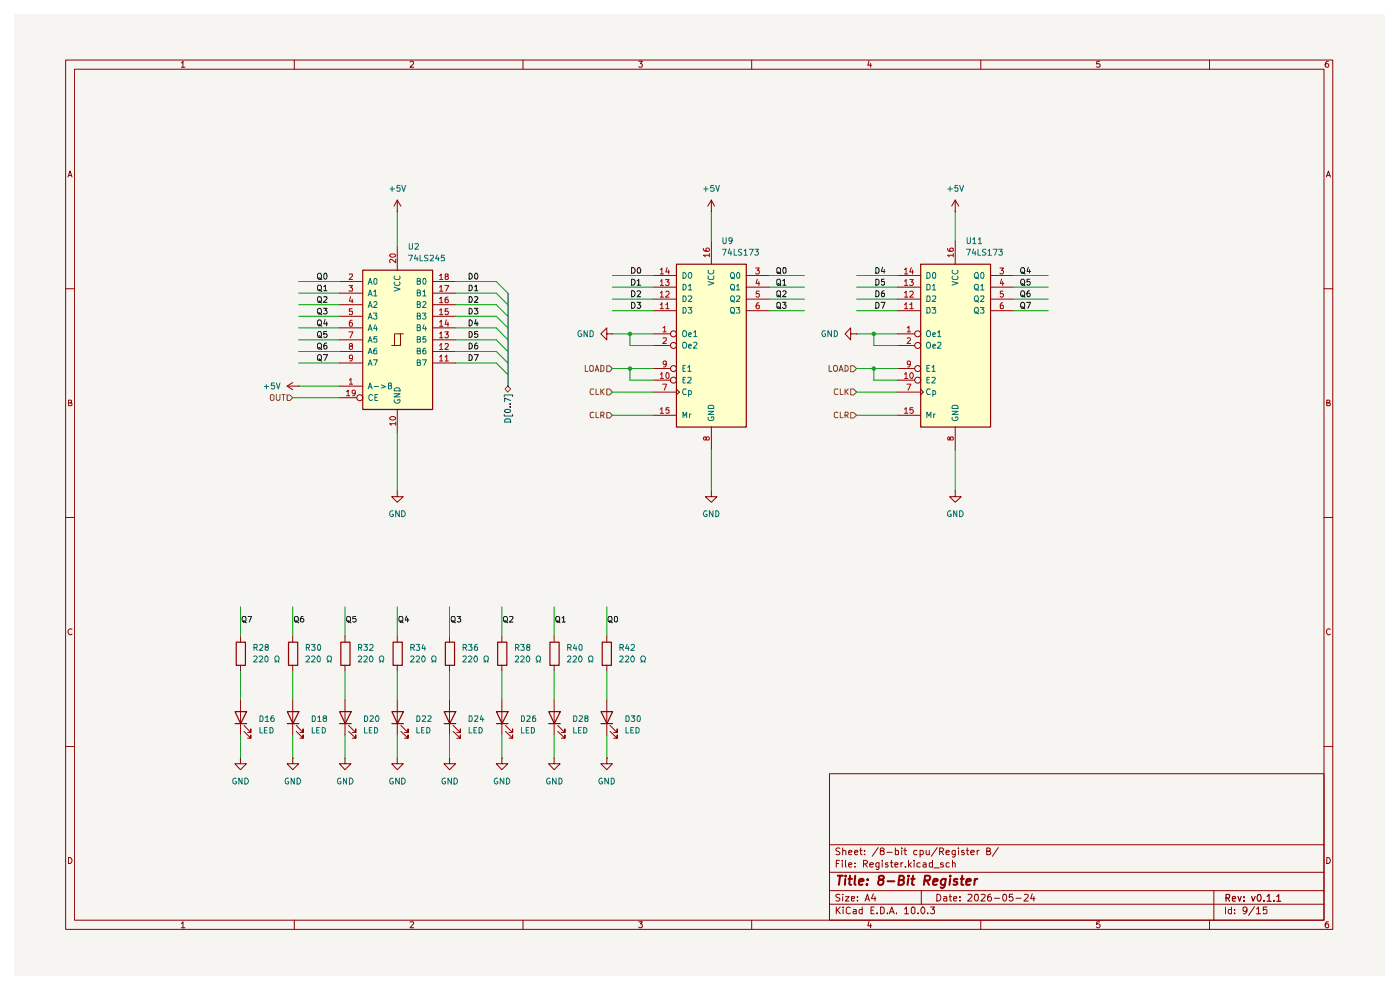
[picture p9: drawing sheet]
<svg xmlns="http://www.w3.org/2000/svg" width="297mm" height="210mm" viewBox="0 0 297 210" stroke-linecap="round" stroke-linejoin="round" font-family="sans-serif">
<path d="M3 3h290.7v203.9h-290.7z" fill="#f6f5f1"/>
<g fill="none" stroke="#8f0000" stroke-width=".21">
<path d="M13.9 12.7h268.8v184.4h-268.8zM15.8 14.7h265.1v180.5h-265.1zM38.5 13.3h.1l.2-.3v1.3M38.5 14.3h.7M62.4 12.7v2M87 13.2l.5-.2 .3 .2-.1 .4-.7 .7h.8M111 12.7v2M135.5 13h.8l-.5 .5 .4 .1v.6h-.7M159.5 12.7v2M184.4 12.9l-.3 .9h.8M184.7 13.4v.9M208.1 12.7v2"/>
<path d="M233.3 13h-.6l-.1 .6h.7v.6h-.7M256.6 12.7v2M281.8 13a.71 .71 0 0 0-.7 .5 .71 .71 0 0 0 .3 .8l.4-.1v-.6l-.4-.1-.3 .3M14.4 37.5l.5-1.2 .4 1.2M14.5 37.2h.7M281.4 37.5l.4-1.2 .4 1.2M281.5 37.2h.6M13.9 61.3h1.9M280.9 61.3h1.8M14.5 85.5h.4l.3-.3-.2-.3h-.5v1.2h.6l.2-.5-.4-.1M281.5 85.5h.4l.2-.3-.1-.3h-.5v1.2h.6l.1-.5-.3-.1M13.9 109.8h1.9"/>
<path d="M280.9 109.8h1.8M15.3 133.5a.59 .59 0 0 0-.9 .5 .59 .59 0 0 0 .8 .6l.1-.1M282.2 133.5a.59 .59 0 0 0-.8 .5 .59 .59 0 0 0 .7 .6l.1-.1M13.9 158.4h1.9M280.9 158.4h1.8M176 164.1h104.9v31.1h-104.9zM176 179.2h104.9M178.2 180l-.6-.1-.3 .2 .1 .4 .8 .4-.1 .3h-.8M178.8 179.9v1.4M182.6 179.9v1.2l.3 .2M186.3 179.8l-1.3 1.8M189.9 179.9v1.4"/>
<path d="M191.3 179.9v.1M192 179.9v1.2l.3 .2M198.8 179.8l-1.2 1.8M203.3 179.9v.1M205.2 179.9v1.2l.3 .2M211.8 179.8l-1.3 1.8M14.5 181.9a.65 .65 0 0 1 .8 .6 .65 .65 0 0 1-.8 .7zM38.5 195.9l.3-.4v1.3M38.5 196.8h.7M62.4 195.2v1.9M87 195.6l.7-.1 .1 .3-.8 1h.8M111 195.2v1.9"/>
<path d="M135.5 195.5h.8l-.5 .5 .5 .2-.1 .5-.5 .1-.2-.2M159.5 195.2v1.9M176 191.8h104.9M176 188.9h104.9M176 185h104.9M177.4 192.4v1.4M177.4 183.2h.5M177.6 193l.7 .8M178.1 182.5h-.7v1.4M178.2 189.8h-.8l-.1 .3 .8 .4 .1 .4-.3 .2-.6-.1M178.3 192.4l-.9 .8M178.7 182.5v.2"/>
<path d="M178.7 183v.9M178.8 189.7v.1M178.8 180.5l.4-.1 .2 .1v.8M178.8 190.2v.9M178.9 192.4v.2M178.9 192.9v.9M179.4 190.2h.7l-.7 .9h.7M179.4 182.5v1.3l.1 .1M180 183.4l.7-.1-.2-.3-.5 .2v.6l.3 .1 .3-.1M180 180.8l.7-.1-.2-.3-.5 .1v.6l.3 .2 .3-.1M180.4 192.6l-.4-.2-.5 .3 .1 1 .4 .1 .4-.1M180.6 190.6l.7-.1-.1-.3h-.6v.8h.6"/>
<path d="M181.1 192.9h.5v.9M181.3 180.8l.7-.1-.2-.3h-.3l-.2 .1v.6l.2 .2 .4-.1M181.4 183.8v.1M181.4 183.1v.1M181.6 193.2l-.5 .1-.1 .2 .1 .3h.5M181.9 191v.1M181.9 190.2v.2M182.4 180.4h.5M182.9 192.9h-.5l-.2 .7a.45 .45 0 0 0 .7 .2M182.9 192.4v1.4M183.2 183.3l.6-.1 .2-.5-.3-.2h-.5v1.4M183.4 181.2v.1"/>
<path d="M183.4 180.5h.1M183.5 191.1l.5-1.4 .4 1.4M183.5 183.3l.5 .6M183.7 190.7h.7M184.4 195.4l-.3 1h.8M184.5 183.4l.8-.1-.1-.2-.4-.1-.3 .2v.6l.3 .1 .4-.1M184.7 196v.8M184.8 193.1h.5M185.3 189.6l-.4 1h.9M185.5 192.4h-.7v1.4h.7M185.6 190.2v.9M186 193.7v.1"/>
<path d="M186.5 183v1.2l-.3 .2h-.3M186.5 183.1l-.5-.1-.2 .3 .1 .5h.6M186.8 192.4h.4l.4 .3v.8l-.4 .3h-.4zM187 180.5h-.2l-.1-.3 .1-.2a.48 .48 0 0 1 .8 .2l-.2 .3h-.6a.47 .47 0 0 0 .1 .8 .47 .47 0 0 0 .7-.2l-.1-.5-.3-.1M187.2 182.5v.2M187.2 183v.9M188.2 180.8h1.1M188.3 193.7v.1M188.3 183.1l-.3-.1-.2 .3 .1 .1h.4l.1 .4-.1 .1-.5-.1M188.7 193.8l.5-1.4 .5 1.4M188.8 193.4h.7M188.8 183h.6"/>
<path d="M189.1 182.5v1.3l.3 .1M189.9 183.4l.6-.1v-.2h-.6v.7h.6M189.9 180.5h.7v.7h-.7M190.2 193.7v.1M191.1 183v.9M191.3 180.4v.9M191.6 183l-.5 .3M191.7 180.4h.6M191.9 192.8l.4-.4v1.4M191.9 193.8h.8M192.1 183.8v.1M192.7 182.5v1.4"/>
<path d="M192.9 183.4l.4 .5M193.3 192.7l.4-.3 .4 .3v.9l-.3 .2-.5-.2zM193.3 183l-.6 .5M193.9 182.5v.2M193.9 183v.9M194.5 180.5l-.4-.1-.3 .2 .1 .6h.6M194.8 193.7v.1M195.2 183.1l-.3-.1-.4 .3 .1 .5h.6M195.2 180.5l.4-.1 .3 .2-.1 .6h-.6M195.2 180.4v1.4M195.4 188.9v2.9M195.7 192.4h.2a.8 .8 0 0 1 .3 .8 .8 .8 0 0 1-.5 .6 .89 .89 0 0 1 0-1.4z"/>
<path d="M195.9 183.1l.4-.1 .2 .2v.7M196.5 183.3l-.6 .1-.1 .2 .2 .3 .5-.1M196.5 180.4v.7l.2 .2 .4-.1M196.8 193.7v.1M197.1 180.4v.9M197.4 192.4h.8l-.4 .5 .4 .2v.6l-.2 .1h-.4l-.2-.1M197.8 183.1h-.7v.7h.7M197.8 182.5v1.4M198.2 184.1h1.1M198.7 189.7a.73 .73 0 0 1 .9 .7 .73 .73 0 0 1-.9 .7zM199.3 180.6l.7-.1 .2-.4-.3-.2h-.6v1.4M199.7 180.6l.5 .7"/>
<path d="M200.1 183.1l-.3-.1-.3 .3 .1 .1 .5 .1 .1 .3-.3 .1-.4-.1M200.2 190.2h.6l.1 .9M200.7 180.8l.7-.1v-.2l-.4-.1-.3 .1v.6l.3 .2 .4-.1M200.9 190.5l-.7 .1v.4h.7M201.4 183.1l-.4-.1-.3 .3 .1 .5h.6M201.4 190.2h.5M201.5 189.7v1.3l.4 .1M202.1 183.1l.4-.1 .1 .2v.7M202.1 182.5v1.4M202.3 190.6l.7-.1-.1-.3h-.5l-.1 .2v.6l.2 .1 .4-.1M202.6 180.4v1.2l-.2 .2-.3-.1M202.6 180.5l-.4-.1-.2 .2 .1 .6h.5"/>
<path d="M203.3 180.4v.9M203.7 191v.1M203.7 190.2v.2M204.5 180.5h-.5v.3h.4l.2 .3-.2 .2-.4-.1M205 180.4h.5M205.4 189.8l.5-.1 .3 .4-.9 1h.9M205.9 180.8l.8-.1-.1-.2-.4-.1-.3 .1v.6l.3 .2 .4-.1M206.9 189.8h.5a1.01 1.01 0 0 1-.2 1.3 .87 .87 0 0 1-.3-1.3zM207.3 180.4v.9M207.7 180.4l-.4 .2M208.1 195.2v1.9M208.1 189.8h.8l.1 .3-.9 1h.9"/>
<path d="M209.3 180.5h.7l.1-.4-.3-.2h-.5v1.4h.5l.3-.1 .1-.4-.4-.3M210.2 189.7a.57 .57 0 0 0-.7 .6v.6l.3 .2h.3l.2-.2v-.4l-.2-.3h-.3l-.3 .3M210.9 190.5h1.1M212.8 189.8l.3-.1a.73 .73 0 0 1 .5 .7 .73 .73 0 0 1-.5 .7l-.3-.1-.1-.5zM214.8 189.7h-.6l-.1 .7 .6-.2 .2 .3v.4l-.2 .2-.6-.1M215.5 190.5h1.1M217.3 189.8h.8v.3l-.9 1h.9M219 189.6l-.4 1h1M219.3 190.2v.9M233.3 195.5h-.6l-.1 .6 .2-.1h.3l.3 .2v.3l-.3 .3h-.3l-.2-.2M256.6 195.2v1.9M257.5 188.9v6.3"/>
<path d="M260 192.4v1.4M261.2 192.9h-.5l-.1 .3v.4l.2 .2h.4M261.2 192.4v1.4M261.9 193.7v.1M261.9 192.9v.2M264.5 193l-.3 .3-.4-.1v-.7a.52 .52 0 0 1 .7 .2v.8l-.4 .3h-.3M266.1 192.3l-1.2 1.9M266.6 192.8l.4-.4v1.4M266.6 193.8h.8M268.8 192.4h-.8v.7l.2-.2 .5 .1 .1 .7-.3 .1h-.3l-.2-.1M281.5 181.9a.65 .65 0 0 1 .7 .6 .65 .65 0 0 1-.7 .7zM281.8 195.5h-.4l-.3 .5v.5l.3 .3 .4-.1v-.7h-.4l-.3 .2"/>
</g>
<g fill="none" stroke="#8f0000" stroke-width=".25">
<path d="M260.1 190.5l.7-.1 .1-.6-.8-.1v1.5M260.4 190.5l.5 .7M261.4 190.7l.7-.1-.1-.4h-.5l-.1 .7 .2 .3 .4-.1M262.6 190.2l.4 1 .3-1M263.9 191v.2M263.9 190.2v.2M265.5 190.2l.3 1 .5-1M266.9 189.8l.1-.1a.76 .76 0 0 1 .6 .8 .76 .76 0 0 1-.6 .7 1.01 1.01 0 0 1-.1-1.4zM268.1 191v.2M268.8 190.2l.4-.5v1.5M268.8 191.2h.9M270.3 191v.2"/>
<path d="M270.8 190.2l.5-.5v1.5M270.8 191.2h.9"/>
</g>
<g fill="none" stroke="#8f0000" stroke-width=".42">
<path d="M177.7 185.8h1.1M178.2 185.8l-.2 1.9M179.3 186.4l-.1 1.3M179.4 185.8v.1M180 186.4h.8M180.3 185.8l-.1 1.6 .4 .3M181.4 185.8l-.1 1.6 .2 .3M182.2 187l1-.1-.1-.4a.6 .6 0 0 0-.8 .2v.9h.7M184 187.5l-.1 .2-.1-.1 .2-.1-.1 .2M184.1 186.5v.2M186.8 186.6l-.3-.1-.1-.3a.56 .56 0 0 1 .6-.5 .56 .56 0 0 1 .5 .5 .63 .63 0 0 1-.7 .4l-.5 .3v.6a.63 .63 0 0 0 1.1-.1v-.5l-.3-.3M188.3 186.9h1.4"/>
<path d="M190.7 186.7h.6l.4-.2v-.6l-.3-.1h-.6l-.2 1.9h.7l.5-.3-.1-.5-.4-.2M192.7 186.4l-.2 1.3M192.8 185.8h-.2h.3h-.1l-.1 .1M193.3 186.4h.8M193.7 185.8l-.2 1.6 .4 .3M196.2 186.8l.9-.1 .3-.6-.1-.2-.3-.1h-.7l-.3 1.9M196.6 186.8l.5 .9M197.9 187l1-.1v-.4l-.6-.1-.3 .3-.1 .9h.8M200.6 186.5a.65 .65 0 0 0-1 .3v.7l.3 .2 .6-.1M200.7 186.4l-.4 1.7-.3 .3-.4-.2M201.6 185.8v.1M201.6 186.4l-.2 1.3"/>
<path d="M203.1 186.5a.48 .48 0 0 0-.8 .3l.3 .2 .4 .1 .1 .3a.6 .6 0 0 1-.8 .2M203.8 186.4h.7M204.1 185.8l-.1 1.8 .4 .1M205 187l.9-.1v-.4l-.6-.1-.2 .3-.1 .9h.7M206.8 186.4l-.1 1.3M207.3 186.4l-.5 .4"/>
</g>
<g fill="#ffffc9">
<path d="M143.5 56h14.8v34.5h-14.8z"/>
<path d="M76.9 57.3h14.8v29.5h-14.8z"/>
<path d="M195.3 56h14.8v34.5h-14.8z"/>
</g>
<path d="M134 56.8a.66 .66 0 0 1 .7 .4 .66 .66 0 0 1-.2 .7h-.5zM134 59.2a.65 .65 0 0 1 .7 .7 .65 .65 0 0 1-.7 .6zM135.2 59.6l.3-.4v1.3M135.3 56.8h.3a.84 .84 0 0 1 .2 1.1h-.5a.78 .78 0 0 1 0-1.1zM134 61.7a.65 .65 0 0 1 .7 .6 .65 .65 0 0 1-.7 .6zM134 64.1a.65 .65 0 0 1 .7 .7 .65 .65 0 0 1-.7 .6zM135.2 61.8l.1-.1h.4l.2 .2-.7 1h.7M135.2 64.1h.7l-.4 .5 .3 .1 .1 .4-.2 .3h-.4l-.1-.2M135.2 60.5h.7" fill="none" stroke="#0c0c0c" stroke-width=".21"/>
<path d="M143.5 56h14.8v34.6h-14.8z" fill="none" stroke="#8f0000" stroke-width=".25"/>
<g fill="none" stroke="#8f0000" stroke-width=".21">
<path d="M138.6 58.5h4.9M150.9 44.9h.1M150.9 42.5v2.4M150.9 51.1v4.9M150.9 42.5l-.7 1.2M150.9 42.5l.7 1.2M158.3 58.5h4.9M138.6 70.8h3.7M138.6 73.3h3.7M138.6 60.9h4.9M138.6 63.5h4.9M138.6 65.9h4.9"/>
<path d="M138.6 78.2h3.7M158.3 60.9h4.9M158.3 63.5h4.9M158.3 65.9h4.9M138.6 83.2h4.9M138.6 80.6h3.7M138.6 88.1h4.9M143.5 82.5l.6 .7-.6 .6M150.9 90.5v5"/>
<circle cx="142.9" cy="70.8" r=".64"/>
<circle cx="142.9" cy="73.3" r=".64"/>
<circle cx="142.9" cy="78.2" r=".64"/>
<circle cx="142.9" cy="80.6" r=".64"/>
</g>
<g fill="none" stroke="#b20000" stroke-width=".21">
<path d="M140.1 59.6l.3-.3v1.3M140.1 57.2l.3-.4v1.3M140.1 58.1h.7M141.2 59.3h.7l-.4 .5 .4 .1v.5l-.2 .2h-.4l-.1-.2M141.5 56.8l-.2 .9h.7M141.9 57.3v.8M149.2 52.7l.1 .4 .3 .2h.8v-.6h-.6l-.1 .4 .3 .2M150.5 54.1h-1.3l.4 .4M150.5 53.8v.7M160.3 56.8h.8l-.5 .6h.5v.5l-.2 .2h-.4l-.2-.2M160.6 59.2l-.2 .9h.8M161 59.7v.9"/>
<path d="M140.1 79.4l.3-.4v1.3M140.1 64.6l.3-.4v1.3M140.1 62.1l.3-.3v1.2M140.1 65.5h.7M140.1 63h.7M140.1 60.6h.7M140.7 69.5l.3-.3v1.2M140.7 71.7h.6v.5l-.7 .6h.7M140.7 70.4h.6M141.3 64.6l.3-.4v1.3M141.3 61.9l.1-.1h.5v.6l-.7 .6h.7M141.3 65.5h.6"/>
<path d="M141.3 77.1l-.1 .2h-.4v-.6h.5v.8l-.1 .3h-.4M141.5 79l.4 .3v.7l-.2 .3a.75 .75 0 0 1-.2-1.3zM161 64.2a.72 .72 0 0 0-.6 .5 .72 .72 0 0 0 .2 .8l.5-.1v-.6l-.5-.1-.2 .3M161.1 61.8h-.6l-.1 .6h.7v.5l-.2 .1h-.3l-.2-.1M140.1 86.8l.3-.3v1.2M140.1 80.3h.7M140.1 87.7h.7M140.6 81.5h.8l-.5 1.3M141.9 86.5h-.6v.5h.6v.6h-.6M149.8 92.9v-.2h.4a.42 .42 0 0 1 .2 .6h-.5l-.2-.6a.34 .34 0 0 0-.4 .2 .34 .34 0 0 0 .1 .4h.2l.2-.2"/>
</g>
<g fill="none" stroke="#006f6f" stroke-width=".21">
<path d="M144.9 57.8a.64 .64 0 0 1 .7 .6 .64 .64 0 0 1-.7 .6zM146.2 57.9a.6 .6 0 0 1 .6 .5 .6 .6 0 0 1-.5 .6l-.3-.5zM150.2 59.7l1.2 .4-1.2 .4M150.3 58.5l-.1 .6 .3 .2h.7l.2-.2-.1-.6M150.3 57.4l-.1 .5 .5 .2 .7-.2-.1-.5M155.1 57.9l.4-.1a.73 .73 0 0 1 0 1.2h-.3a.86 .86 0 0 1-.1-1.1zM155.2 58.8l.6 .3M156.4 57.9l.3-.1 .2 .2v.8l-.1 .2a.6 .6 0 0 1-.6-.5 .6 .6 0 0 1 .2-.6zM144.9 65.2a.66 .66 0 0 1 .7 .5 .66 .66 0 0 1-.3 .7h-.4zM144.9 62.8a.66 .66 0 0 1 .7 .4 .66 .66 0 0 1-.3 .8h-.4zM144.9 60.3h.4a.66 .66 0 0 1 .3 .8 .66 .66 0 0 1-.7 .4zM144.9 78.1h.3"/>
<path d="M145.1 70.1l.3 .1a.74 .74 0 0 1 .2 1l-.5 .2a.86 .86 0 0 1 0-1.3zM145.1 72.6l.3 .1a.74 .74 0 0 1 .2 1l-.5 .2a.86 .86 0 0 1 0-1.3zM145.4 77.5h-.5v1.3h.5M145.9 77.9l.4-.4v1.3M145.9 78.8h.7M146 65.2h.8l-.5 .5 .5 .2v.3l-.2 .2-.6-.1M146 62.9l.6-.1 .2 .1-.1 .4-.7 .7h.8M146 60.7l.4-.4v1.2M146 61.5h.8M146.1 71l.6-.2-.2-.2-.4 .1v.5l.2 .2 .3-.1M146.1 73.4l.6-.1-.2-.3-.4 .2v.5l.2 .2 .3-.1M147.2 70.5l.3-.4v1.3"/>
<path d="M147.2 72.8l.4-.2 .3 .3-.8 1h.8M147.2 71.4h.7M155.1 60.3h.5a.74 .74 0 0 1 .1 1l-.5 .2a.86 .86 0 0 1-.1-1.2zM155.1 62.8h.5a.65 .65 0 0 1 .2 .7 .65 .65 0 0 1-.7 .5l-.1-.5zM155.1 65.2h.5a.78 .78 0 0 1 0 1.2h-.4a.8 .8 0 0 1-.1-1.2zM155.2 61.3l.6 .3M155.2 63.7l.6 .4M155.2 66.2l.6 .4M156.2 65.2h.7l-.3 .5 .3 .1v.5h-.7M156.2 60.7l.4-.4v1.2M156.2 62.9l.6-.1 .1 .5-.7 .7h.7M156.2 61.5h.7"/>
<path d="M144.9 88.6v-1.2l.3 .9 .5-.9v1.2M144.9 80.6h.3M145.4 80h-.5v1.2h.5M145.6 82.6l-.1-.1a.66 .66 0 0 0-.7 .4 .66 .66 0 0 0 .3 .8l.5-.1M145.9 80.1l.6-.1 .1 .6-.8 .6h.8M146.1 82.9l.3-.1 .3 .3-.1 .6h-.5M146.1 82.8v1.3M146.3 87.8v.8M146.6 87.8l-.3 .3M150.2 88.5v.5l.3 .2h.7l.2-.2-.1-.6h-.4v.3M150.2 87.2h1.2l-1.2 .7h1.2M150.2 86.1l.3-.1h.7l.2 .1v.6h-1.2z"/>
</g>
<path d="M128.7 87.5h.6l.6 .6-.6 .6h-.6z" fill="#f6f5f1"/>
<path d="M125.9 87.5l-.2-.1a.67 .67 0 0 0-.5 .5 .67 .67 0 0 0 .2 .7l.5-.1M126.4 87.4v1.2h.6M127.5 88.1h.5l.1-.2v-.4l-.6-.1v1.2M127.8 88.1l.3 .5M128.7 87.5h.6l.6 .6-.6 .6h-.6z" fill="none" stroke="#7c6100" stroke-width=".21"/>
<path d="M128.7 82.5h.6l.6 .7-.6 .6h-.6z" fill="#f6f5f1"/>
<path d="M125.9 82.6v-.1a.66 .66 0 0 0-.7 .4 .66 .66 0 0 0 .2 .8l.5-.1M126.4 82.5v1.2h.6M127.5 82.5v1.2M127.6 83l.5 .7M128.1 82.5l-.6 .7M128.7 82.5h.6l.6 .7-.6 .6h-.6z" fill="none" stroke="#7c6100" stroke-width=".21"/>
<path d="M128.7 77.6h.6l.6 .6-.6 .7h-.6z" fill="#f6f5f1"/>
<path d="M124.2 77.5v1.3h.6M125.1 77.7l.2-.2 .6 .2v.9l-.3 .2-.5-.2zM126.3 78.8l.3-1.3 .4 1.3M126.4 78.4h.6M127.5 77.5h.3l.3 .3v.6l-.3 .4h-.3zM128.7 77.6h.6l.6 .6-.6 .7h-.6z" fill="none" stroke="#7c6100" stroke-width=".21"/>
<path d="M128.7 70.8v-1.3l-1.2 1.3 1.2 1.3v-1.3h1.2M129.9 70.8h.1M150.9 104.1v1.3h1.2l-1.2 1.1-1.3-1.1h1.3M150.9 104.1h.1" fill="none" stroke="#8f0000" stroke-width=".21"/>
<g fill="none" stroke="#0c0c0c" stroke-width=".21">
<path d="M51.5 130.8h.5a.77 .77 0 0 1-.1 1.1h-.4a.87 .87 0 0 1 0-1.1zM51.6 131.7h.3l.4 .4M52.6 130.8h.8l-.5 1.1M62.6 130.8h.5a.77 .77 0 0 1-.2 1.1h-.3a.87 .87 0 0 1 0-1.1zM62.7 131.7h.2l.5 .4M64.3 130.8a.55 .55 0 0 0-.6 .5l.1 .6a.42 .42 0 0 0 .5-.1 .42 .42 0 0 0 .1-.5l-.4-.1-.3 .2M73.7 130.8h.5a.77 .77 0 0 1-.2 1.1h-.3a.87 .87 0 0 1 0-1.1zM73.8 131.7h.2l.5 .4M75.5 130.8h-.6l-.1 .5a.45 .45 0 0 1 .6 0 .45 .45 0 0 1 .1 .6h-.7M84.8 130.8h.5a.86 .86 0 0 1-.1 1.1 .46 .46 0 0 1-.6-.4zM84.9 131.7h.2l.5 .4M86.2 130.7l-.2 .8h.7"/>
<path d="M86.5 131.1v.8M95.9 130.8h.5a.86 .86 0 0 1-.1 1.1 .46 .46 0 0 1-.6-.4zM96 131.7h.2l.4 .4M97 130.8h.7l-.4 .4 .4 .2v.5h-.7M107 130.8h.5a.86 .86 0 0 1-.1 1.1 .46 .46 0 0 1-.6-.4zM107.1 131.7h.2l.4 .4M108.2 130.8h.5l.1 .3-.7 .8h.7"/>
</g>
<path d="M60.9 83.8h.6l.6 .6-.6 .6h-.6z" fill="#f6f5f1"/>
<path d="M57.4 83.9l.2-.2 .5 .2v.9l-.2 .2-.5-.2zM58.6 83.7v1l.3 .3h.2l.3-.3v-1M59.8 83.7h.7M60.2 83.7v1.3M60.9 83.8h.6l.6 .6-.6 .6h-.6z" fill="none" stroke="#7c6100" stroke-width=".21"/>
<path d="M107.7 81.9l.6 .6-.6 .7-.6-.7z" fill="#f6f5f1"/>
<path d="M107.1 82.5l.6-.6 .6 .6-.6 .7z" fill="none" stroke="#7c6100" stroke-width=".21"/>
<path d="M107 87.9v.4h1.7v-.4M107 84.1v-.3h1.7v.3M107.1 89l.3-.1h.6a.52 .52 0 0 1 .3 .6h-1.2zM107.1 86.9a.77 .77 0 0 1 1.2 .3l-.2 .3h-.8l-.2-.3zM108.2 86.3h.1M108.2 85.7h.1M108.3 85l-1.2-.6v.8" fill="none" stroke="#00008f" stroke-width=".21"/>
<g fill="none" stroke="#8f0000" stroke-width=".21">
<path d="M72 59.7h4.9M84.3 44.9h.1M84.3 42.5l-.7 1.2M84.3 42.5l.7 1.2M84.3 42.5v2.4M84.3 52.4v4.9M91.7 59.7h4.9M190.4 58.5h4.9M202.6 51.1v4.9M210.1 58.5h4.9M72 62.2h4.9M72 64.6h4.9"/>
<path d="M72 67.1h4.9M72 69.5h4.9M72 72.1h4.9M72 74.5h4.9M72 77h4.9M85 70.8h-1.3v2.5M85.6 70.8h-.6v2.5h-1.9M91.7 62.2h4.9M91.7 64.6h4.9M91.7 67.1h4.9M91.7 69.5h4.9M91.7 72.1h4.9"/>
<path d="M91.7 74.5h4.9M91.7 77h4.9M190.4 70.8h3.6M190.4 73.3h3.6M190.4 60.9h4.9M190.4 63.5h4.9M190.4 65.9h4.9M190.4 78.2h3.6M210.1 60.9h4.9M210.1 63.5h4.9M210.1 65.9h4.9M60.9 81.9l1.2 .8"/>
<path d="M60.9 81.9h2.5M62.1 81.1l-1.2 .8M63.4 81.9h.1M72 81.9h4.9M72 84.4h3.6M84.3 86.8v4.9M190.4 83.2h4.9M190.4 80.6h3.6M190.4 88.1h4.9M195.3 82.5l.6 .7-.6 .6M202.6 90.5v5M84.3 104.1v1.3h1.3l-1.3 1.1-1.2-1.1h1.2"/>
<path d="M84.3 104.1h.1M202.6 104.1v1.3h1.3l-1.3 1.1-1.1-1.1h1.1M202.6 104.1h.1"/>
<circle cx="194.7" cy="73.3" r=".64"/>
<circle cx="194.7" cy="78.2" r=".64"/>
<circle cx="194.7" cy="70.8" r=".64"/>
<circle cx="76.3" cy="84.4" r=".64"/>
<circle cx="194.7" cy="80.6" r=".64"/>
</g>
<g fill="none" stroke="#0c0c0c" stroke-width=".21">
<path d="M67.5 58l.4-.1a.86 .86 0 0 1 0 1.3 .46 .46 0 0 1-.6-.4zM67.6 59h.3l.4 .3M69 57.9a.75 .75 0 0 1 .1 1.3l-.4-.2v-.8zM99.5 57.9a.64 .64 0 0 1 .7 .7 .64 .64 0 0 1-.7 .6zM101 57.9a.68 .68 0 0 1 .4 .7 .68 .68 0 0 1-.4 .6l-.3-.2v-.8zM67.4 75.4l.5-.2a.86 .86 0 0 1 0 1.3 .46 .46 0 0 1-.6-.4zM67.4 70.5l.5-.2a.86 .86 0 0 1 0 1.3 .46 .46 0 0 1-.6-.4zM67.4 72.9l.5-.1a.86 .86 0 0 1 0 1.2 .46 .46 0 0 1-.6-.4zM67.4 68l.5-.1a.86 .86 0 0 1 0 1.2h-.2a.79 .79 0 0 1-.3-1.1zM67.5 60.5h.5a.86 .86 0 0 1-.1 1.2 .46 .46 0 0 1-.6-.4zM67.5 62.9h.5l.1 .2 .1 .6-.2 .4h-.5l-.1-.1-.1-.6zM67.6 76.2l.7 .4"/>
<path d="M67.6 61.4h.3l.4 .4M67.6 63.9h.3l.4 .4M67.6 71.2l.7 .5M67.6 73.7l.7 .4M67.6 68.8l.7 .4M67.6 66.3l.7 .5M68.6 75.2h.9l-.6 1.3M68.6 65.4h.8l-.4 .4 .4 .3-.1 .5-.7-.1M68.7 60.8l.3-.3v1.2M68.7 63l.6-.1 .1 .4-.8 .8h.8M68.7 61.7h.7M69 67.8l-.3 .9h.8"/>
<path d="M69.3 70.3h-.6v.6l.6-.1 .1 .2-.1 .5-.4 .1-.2-.2M69.3 72.8h-.4l-.2 .3v.8l.2 .1h.4v-.7h-.5l-.1 .2M69.3 68.3v.8M99.5 75.2a.64 .64 0 0 1 .7 .7 .64 .64 0 0 1-.7 .6zM99.5 65.4a.66 .66 0 0 1 .7 .4 .66 .66 0 0 1-.3 .8h-.4zM99.5 70.3a.64 .64 0 0 1 .7 .6 .64 .64 0 0 1-.7 .7zM99.5 72.8a.64 .64 0 0 1 .7 .6 .64 .64 0 0 1-.7 .6zM99.5 67.9a.64 .64 0 0 1 .7 .6 .64 .64 0 0 1-.7 .6zM99.5 60.5h.4a.66 .66 0 0 1 .3 .7 .66 .66 0 0 1-.7 .5zM99.5 62.9a.66 .66 0 0 1 .7 .5 .66 .66 0 0 1-.3 .7h-.4zM100.6 75.2h.9l-.6 1.3M100.6 65.4h.8l-.4 .4 .4 .3v.3l-.2 .2-.6-.1"/>
<path d="M100.7 60.8l.3-.3v1.2M100.7 63l.5-.1 .2 .4-.8 .8h.8M100.7 61.7h.7M101 67.8l-.3 .9h.8M101.2 72.8h-.3l-.2 .3v.8l.4 .1 .3-.2-.2-.5h-.4l-.1 .2M101.2 68.3v.8M101.3 70.3h-.6v.6l.5-.1 .2 .2v.3l-.3 .3-.4-.2"/>
<circle cx="67.8" cy="66" r=".57"/>
</g>
<path d="M77 57.3h14.8v29.6h-14.8zM195.3 56h14.8v34.6h-14.8z" fill="none" stroke="#8f0000" stroke-width=".25"/>
<g fill="none" stroke="#b20000" stroke-width=".21">
<path d="M74.1 58.2l.6-.1 .1 .4-.8 .8h.8M82.8 54l.9-.1 .2 .2a.68 .68 0 0 1-.6 .5 .68 .68 0 0 1-.6-.5zM83.9 55v.7l-.9-.7-.3 .2 .1 .5M93.3 58.5l.3-.4v1.2M93.3 59.3h.6M94.6 58.6l-.2-.4 .6-.1v.4l-.6 .2v.5l.5 .1a.35 .35 0 0 0 .2-.3 .35 .35 0 0 0-.2-.4M191.9 59.6l.3-.3v1.3M191.9 57.2l.3-.4v1.3M191.9 58.1h.7M193 59.3h.8l-.5 .5 .4 .1 .1 .4-.3 .3h-.3l-.2-.2M193.3 56.8l-.3 .9h.8M193.6 57.3v.8"/>
<path d="M201 52.7l.3 .6h.8l.1-.6h-.7v.4l.2 .2M202.2 54.1h-1.2l.4 .4M202.2 53.8v.7M212.1 56.8h.8l-.4 .6 .4 .1v.4l-.3 .2h-.3l-.2-.2M212.5 59.2l-.3 .9h.8M212.7 59.7v.9M74 60.6h.8l-.4 .4 .4 .3-.1 .5-.7-.1M74 70.4h.9l-.6 1.3M74.3 73.4l-.2-.4 .2-.2 .4 .1v.5l-.6 .1v.5l.2 .1h.2l.3-.2-.1-.5h-.2M74.4 62.9l-.3 1h.8M74.7 65.5h-.6v.6l.6-.1 .1 .2-.1 .5-.4 .1-.2-.2M74.7 67.9l-.4 .1-.2 .3v.7l.2 .2 .4-.1v-.7h-.5l-.1 .2"/>
<path d="M74.7 63.5v.7M74.8 75.9l-.1 .2h-.5l-.1-.6 .4-.2 .3 .3-.2 .9-.4 .1M93.3 75.7l.3-.4v1.3M93.3 73.3l.3-.5v1.3M93.3 70.7l.3-.3v1.3M93.3 68.3l.3-.4v1.3M93.3 65.8l.3-.3v1.3M93.3 63.4l.3-.4v1.2M93.3 60.9l.3-.3v1.2M93.3 76.6h.6M93.3 74.1h.6M93.3 71.7h.6"/>
<path d="M93.3 69.2h.6M93.3 66.8h.6M93.3 64.2h.6M93.3 61.8h.6M94.4 70.4h.7l-.4 .5h.3v.7l-.5 .1-.1-.2M94.4 60.6h.8l-.6 1.2M94.4 75.7l.4-.4v1.3M94.4 73l.5-.2 .2 .5-.7 .8h.7M94.4 76.6h.7M94.7 67.9l-.3 .9h.8M95 65.5h-.6v.6l.6-.1 .1 .2-.1 .5-.4 .1-.2-.2M95 63l-.6 .3v.8l.6 .1v-.7h-.4l-.2 .2"/>
<path d="M95 68.4v.8M191.9 79.4l.3-.4v1.3M191.9 64.6l.3-.4v1.3M191.9 62.1l.3-.3v1.2M191.9 65.5h.7M191.9 63h.7M191.9 60.6h.7M192.5 69.5l.3-.3v1.2M192.5 71.7h.5l.2 .3-.8 .8h.8M192.5 70.4h.7M193 64.6l.4-.4v1.3M193 61.9l.5-.1 .3 .2-.1 .4-.7 .6h.8"/>
<path d="M193 65.5h.8M193.2 77.1l-.3 .2h-.4v-.6l.4-.1a.72 .72 0 0 1 .2 .7 .72 .72 0 0 1-.5 .5M193.3 79a.68 .68 0 0 1 .5 .7 .68 .68 0 0 1-.5 .6 .75 .75 0 0 1 0-1.3zM212.7 64.2l-.3 .1-.2 .3v.8a.42 .42 0 0 0 .6 0 .42 .42 0 0 0 0-.6l-.4-.1-.2 .3M212.8 61.8h-.6v.6h.6l.1 .4-.3 .2-.4-.1M73.5 83.1l.4-.3v1.1M73.5 83.9h.7M74.1 80.6l.4-.3v1.2M74.1 81.5h.7M75.4 83.3l-.3 .2h-.2l-.2-.2v-.5h.4l.3 .2-.2 .9h-.4M82.8 88.5a.61 .61 0 0 1 .7-.2 .61 .61 0 0 1 .4 .6 .75 .75 0 0 1-1.2-.2zM83.9 89.9h-1.2l.3 .3"/>
<path d="M83.9 89.5v.7M191.9 86.8l.3-.3v1.2M191.9 80.3h.7M191.9 87.7h.7M192.4 81.5h.8l-.5 1.3M193.7 86.5h-.6l-.1 .5a.45 .45 0 0 1 .6 0 .45 .45 0 0 1 .1 .6h-.7M201.5 92.9l.1-.2h.5h.1v.6h-.5l-.4-.6a.42 .42 0 0 0-.2 .6h.4v-.2"/>
</g>
<g fill="none" stroke="#006f6f" stroke-width=".21">
<path d="M78.3 59.9h.5M79.4 59.1l.3-.1 .3 .3v.8l-.3 .2a.77 .77 0 0 1-.3-1.2zM83.8 59.8l-.1 .1a.61 .61 0 0 0 .3 .7 .61 .61 0 0 0 .7-.1l.2-.4-.1-.3M83.8 58.5l-.1 .1a.42 .42 0 0 0 .2 .7h.7a.52 .52 0 0 0 .2-.8M88.5 59.6h.6v-.5l-.6-.1v1.3h.5l.2-.2v-.4l-.3-.1M89.8 59.1l.3-.1a.78 .78 0 0 1-.1 1.3l-.3-.5zM196.6 57.8h.4l.3 .3v.7l-.3 .2h-.4zM198.1 57.8l.4 .2v.8l-.4 .2a.9 .9 0 0 1 0-1.2zM202 59.7l1.2 .4-1.2 .4M202.1 58.5l-.1 .5 .3 .3 .8-.1 .1-.2-.1-.5M202.1 57.4l-.1 .2a.61 .61 0 0 0 .7 .5 .61 .61 0 0 0 .5-.7h-.1M206.8 58l.2-.2h.3a.86 .86 0 0 1 0 1.2l-.5-.1z"/>
<path d="M207 58.8h.2l.4 .3M208.3 57.8a.75 .75 0 0 1 .2 1.2l-.4-.2v-.8zM78.1 60.3l.4-1.3 .4 1.3M78.1 62.8l.4-1.3 .4 1.3M78.1 65.2l.4-1.2 .4 1.2M78.1 67.7l.4-1.3 .4 1.3M78.1 70.1l.4-1.2 .4 1.2M78.1 72.6l.4-1.2 .4 1.2M78.1 75.1l.4-1.2 .4 1.2M78.1 77.5l.4-1.2 .4 1.2M78.3 62.4h.5M78.3 64.9h.5"/>
<path d="M78.3 67.3h.5M78.3 69.8h.5M78.3 72.3h.5M78.3 74.7h.5M78.3 77.2h.5M79.2 66.4h.8l-.4 .5 .4 .1v.6h-.8M79.2 76.3h.8l-.5 1.2M79.3 61.8l.3-.3v1.3M79.3 64.1l.2-.1h.3l.2 .1v.4l-.8 .7h.8M79.3 62.8h.7M79.6 68.9l-.3 .8h.7M79.9 73.9l-.4 .1-.2 .9 .1 .2 .6-.1v-.5l-.2-.2h-.3l-.2 .2"/>
<path d="M79.9 69.3v.8M80 71.4h-.6l-.1 .6 .2-.2h.3l.2 .2v.5h-.7M83.6 60.9l1.3 .4-1.3 .5M88.5 76.9h.4l.3-.2-.1-.3-.6-.1v1.2h.6l.1-.5-.3-.1M88.5 74.5h.4l.3-.3-.2-.3h-.5v1.2h.6l.1-.6h-.3M88.5 72h.4l.3-.4-.2-.2h-.5v1.2h.5l.2-.1v-.4l-.3-.1M88.5 69.5h.5l.2-.4-.3-.2h-.4v1.2h.5h.2v-.5l-.3-.1M88.5 67h.5l.2-.3-.3-.3h-.4v1.3h.5l.2-.1v-.4l-.3-.2M88.5 64.6h.4l.3-.4-.3-.2h-.4v1.2h.5l.2-.1v-.4l-.3-.1M88.5 62.1l.6-.1v-.4l-.6-.1v1.3h.5l.2-.2v-.4l-.3-.1M89.6 76.3h.9l-.5 1.2M89.6 66.4h.8l-.4 .5 .4 .3-.1 .4h-.7"/>
<path d="M89.7 64.1l.4-.1 .3 .3-.8 .9h.8M89.7 61.8l.3-.3v1.3M89.7 62.8h.7M90 68.9l-.3 .8h.8M90.3 73.9h-.3l-.3 .5 .1 .7h.5v-.7l-.3-.1-.3 .2M90.3 71.4h-.5l-.1 .6 .2-.2 .4 .1v.6h-.6M90.3 69.3v.8M196.6 70.3l.5-.2a.86 .86 0 0 1 0 1.3 .46 .46 0 0 1-.6-.4zM196.6 72.8l.5-.2a.86 .86 0 0 1 0 1.3 .46 .46 0 0 1-.6-.5zM196.6 65.2h.5l.2 .3v.7l-.2 .2h-.5zM196.6 62.8h.5l.2 .2v.7l-.2 .3h-.5zM196.6 60.3h.5l.2 .3v.7l-.3 .2h-.4z"/>
<path d="M196.6 78.1h.5M197.2 77.5h-.6v1.3h.6M197.7 77.9l.4-.4v1.3M197.7 65.2h.8l-.4 .5 .4 .1v.5h-.8M197.7 78.8h.7M197.8 62.9l.6-.1 .1 .5-.8 .7h.8M197.8 60.7l.4-.4v1.2M197.8 61.5h.7M197.9 71l.6-.2-.2-.2h-.4v.7h.5M197.9 73.4l.6-.1-.2-.3-.4 .1v.7h.5M198.9 70.5h.2l.2-.4v1.3M198.9 72.8l.2-.2h.3l.2 .2v.3l-.8 .8h.8"/>
<path d="M198.9 71.4h.7M206.8 60.5l.2-.2h.4a.86 .86 0 0 1-.1 1.2l-.5-.2zM206.8 62.9l.2-.1h.4l.2 .4-.2 .8h-.4a.82 .82 0 0 1-.2-1.1zM206.8 65.4l.2-.2h.4a1.05 1.05 0 0 1 0 1.2h-.4a.74 .74 0 0 1-.2-1zM207 61.3h.2l.4 .3M207 63.7h.2l.4 .4M207 66.2l.6 .4M208 65.2h.7l-.4 .5 .4 .2v.5l-.7-.1M208.1 60.7l.3-.4v1.2M208.1 62.9l.6-.1v.3l-.7 .9h.7M208.1 61.5h.6M78.1 82.5l.4-1.3 .4 1.3"/>
<path d="M78.3 82.1h.5M79 83.9l-.4-.2-.3 .3v.6l.1 .3 .4 .1 .2-.2M79.4 82h.9M79.5 84.3h.5M80.1 83.7h-.6v1.3h.6M80.9 81.7l.9 .3-.9 .3M82.4 81.8l.6-.1v-.4l-.6-.1v1.3l.6-.1 .1-.3-.3-.3M83.6 83.5h1.3l-1.3 .7h1.3M83.7 84.8a.58 .58 0 0 0 .5 .8 .58 .58 0 0 0 .6-.8h-.4v.2M83.7 82.5a.66 .66 0 0 1 .7-.2 .66 .66 0 0 1 .5 .6h-1.3zM196.6 88.6v-1.2l.5 .9 .4-.9v1.2M196.6 80.6h.5"/>
<path d="M197.2 80h-.6v1.2h.6M197.3 82.6l-.5-.1-.3 .5 .3 .7 .5-.1M197.7 80.1l.6-.1 .1 .4-.8 .8h.8M197.9 82.9l.3-.1 .3 .3-.1 .5-.5 .1M197.9 82.8v1.3M198.1 87.8v.8M198.4 87.8h-.2l-.1 .3M202 87.2h1.2l-1.2 .7h1.2M202.1 88.5l-.1 .4 .3 .3h.6l.3-.2v-.3l-.1-.3h-.4v.3M202.1 86.1l.2-.1h.6l.3 .3v.4h-1.2z"/>
</g>
<path d="M180.5 87.5h.6l.6 .6-.6 .6h-.6z" fill="#f6f5f1"/>
<path d="M177.8 87.5h-.1a.45 .45 0 0 0-.7 .2v.6l.2 .3 .6-.1M178.3 87.4v1.2h.6M179.3 88.1l.6-.1v-.5l-.6-.1v1.2M179.5 88.1l.5 .5M180.5 87.5h.6l.6 .6-.6 .6h-.6z" fill="none" stroke="#7c6100" stroke-width=".21"/>
<path d="M180.5 82.5h.6l.6 .7-.6 .6h-.6z" fill="#f6f5f1"/>
<path d="M177.8 82.6l-.6-.1-.2 .3v.6l.2 .3 .6-.1M178.3 82.5v1.2h.6M179.3 82.5v1.2M179.4 83l.6 .7M180 82.5l-.7 .7M180.5 82.5h.6l.6 .7-.6 .6h-.6z" fill="none" stroke="#7c6100" stroke-width=".21"/>
<path d="M180.5 77.6h.6l.6 .6-.6 .7h-.6z" fill="#f6f5f1"/>
<path d="M175.9 77.5v1.3h.6M176.9 77.7l.3-.2 .4 .2 .1 .7-.4 .4-.4-.2zM178 78.8l.4-1.3 .5 1.3M178.2 78.4h.5M179.3 77.5a.64 .64 0 0 1 .7 .6 .64 .64 0 0 1-.7 .7zM180.5 77.6h.6l.6 .6-.6 .7h-.6z" fill="none" stroke="#7c6100" stroke-width=".21"/>
<g fill="none" stroke="#0c0c0c" stroke-width=".21">
<path d="M164.8 59.4l.3-.2 .5 .2v.9l-.3 .2-.5-.2zM164.8 56.9l.3-.1 .5 .1v.9l-.2 .1h-.4l-.2-.1zM165.1 57.7l.5 .4M166.1 59.6l.3-.4v1.3M166.2 56.8h.3l.2 .2v.8l-.1 .1h-.4zM185.8 59.2l.7 .3v.6a.52 .52 0 0 1-.7 .4zM185.8 56.8l.7 .2v.7l-.2 .2h-.5zM187.2 56.7l-.2 .9h.7M187.6 59.2h-.5l-.1 .6 .6-.1v.7l-.4 .1-.2-.2M187.6 57.2v.7M216.6 59.4l.5-.2a.86 .86 0 0 1 0 1.3 .46 .46 0 0 1-.6-.4zM216.8 57.7l.7 .4"/>
<path d="M218.1 56.7l-.2 .9h.7M218.4 57.2v.7M218.5 59.2h-.6v.6l.5-.1 .2 .2v.3l-.3 .3-.4-.2M164.8 61.8l.3-.1 .5 .1v1l-.3 .1-.5-.1zM164.8 64.3l.3-.2 .5 .2v.9l-.3 .2-.5-.2zM165.1 60.1l.5 .5M165.1 62.6l.5 .4M165.1 65.1l.5 .4M166 64.1h.7l-.4 .5 .4 .1v.5l-.1 .2h-.4l-.2-.2M166.1 61.8l.1-.1h.4l.1 .1v.4l-.7 .7h.7M166.1 60.5h.6M185.8 61.7a.52 .52 0 0 1 .7 .3v.6a.52 .52 0 0 1-.7 .3z"/>
<path d="M185.8 64.1a.52 .52 0 0 1 .7 .4v.6a.52 .52 0 0 1-.7 .3zM186.9 64.1h.8l-.5 1.3M187.6 61.7h-.3a.93 .93 0 0 0-.2 1.2h.5l.1-.5-.1-.2h-.5l-.1 .2M216.6 61.8l.5-.1a.86 .86 0 0 1 0 1.2 .46 .46 0 0 1-.6-.4zM216.6 64.3l.5-.2a.86 .86 0 0 1 0 1.3 .46 .46 0 0 1-.6-.4zM216.8 60.1l.7 .5M216.8 62.6l.7 .4M216.8 65.1l.7 .4M217.8 64.1h.8l-.5 1.3M218.4 61.7l-.3 .1-.2 .2v.8l.4 .1 .3-.2v-.3l-.2-.2h-.4l-.1 .2M118.1 130.8h.5a.86 .86 0 0 1-.1 1.1 .46 .46 0 0 1-.6-.4zM118.1 131.7h.3l.4 .4"/>
<path d="M119.2 131.1l.4-.3v1.1M119.2 131.9h.7M129.2 131.7h.3l.4 .4M129.2 130.8h.5a.86 .86 0 0 1-.1 1.1l-.5-.1a.74 .74 0 0 1 .1-1zM130.5 130.8h.3a.86 .86 0 0 1 0 1.1l-.5-.2v-.8z"/>
<circle cx="217" cy="57.4" r=".57"/>
</g>
<g fill="none" stroke="#8f0000" stroke-width=".21">
<path d="M202.6 44.9h.1M202.6 42.5l-.7 1.2M202.6 42.5l.8 1.2M202.6 42.5v2.4M180.5 70.8v-1.3l-1.2 1.3 1.2 1.3v-1.3h1.2M181.7 70.8h.1M51 134.9v1.3M62.1 134.9v1.3M73.2 134.9v1.3M84.3 134.9v1.3M95.4 134.9v1.3M106.5 134.9v1.3"/>
<path d="M117.6 134.9v1.3M128.7 134.9v1.3M51 141.1v1.2M51 148.5v7.4M51.8 155.1l1.4 1.5v-.7v.7h-.7M51.8 153.9l1.4 1.5v-.8v.8h-.7M62.1 141.1v1.2M62.1 148.5v7.4M62.9 155.1l1.4 1.5v-.7v.7h-.7M62.9 153.9l1.4 1.5v-.8v.8h-.7M73.2 141.1v1.2M73.2 148.5v7.4"/>
<path d="M74 155.1l1.5 1.5v-.7v.7h-.8M74 153.9l1.5 1.5v-.8v.8h-.8M84.3 141.1v1.2M84.3 148.5v7.4M85 155.1l1.6 1.5v-.7v.7h-.8M85 153.9l1.6 1.5v-.8v.8h-.8M95.4 141.1v1.2M95.4 148.5v7.4M96.1 155.1l1.6 1.5v-.7v.7h-.8M96.1 153.9l1.6 1.5v-.8v.8h-.8M106.5 141.1v1.2M106.5 148.5v7.4"/>
<path d="M107.2 155.1l1.5 1.5v-.7v.7h-.7M107.2 153.9l1.5 1.5v-.8v.8h-.7M117.6 141.1v1.2M117.6 148.5v7.4M118.3 155.1l1.5 1.5v-.7v.7h-.7M118.3 153.9l1.5 1.5v-.8v.8h-.7M128.7 141.1v1.2M128.7 148.5v7.4M129.4 155.1l1.5 1.5v-.7v.7h-.7M129.4 153.9l1.5 1.5v-.8v.8h-.7M51 160.8v1.2h1.3l-1.3 1.3-1.2-1.3h1.2M51 160.8h.1"/>
<path d="M62.1 160.8v1.2h1.3l-1.3 1.3-1.2-1.3h1.2M62.1 160.8h.1M73.2 160.8v1.2h1.3l-1.3 1.3-1.2-1.3h1.2M73.2 160.8h.1M84.3 160.8v1.2h1.3l-1.3 1.3-1.2-1.3h1.2M84.3 160.8h.1M95.4 160.8v1.2h1.2l-1.2 1.3-1.2-1.3h1.2M95.4 160.8h.1M106.5 160.8v1.2h1.2l-1.2 1.3-1.2-1.3h1.2M106.5 160.8h.1M117.6 160.8v1.2h1.2l-1.2 1.3-1.2-1.3h1.2M117.6 160.8h.1"/>
<path d="M128.7 160.8v1.2h1.2l-1.2 1.3-1.2-1.3h1.2M128.7 160.8h.1"/>
</g>
<g fill="none" stroke="#8f0000" stroke-width=".25">
<path d="M50.1 136.2h2v4.9h-2zM61.2 136.2h2v4.9h-2zM72.3 136.2h1.9v4.9h-1.9zM83.4 136.2h1.9v4.9h-1.9zM94.5 136.2h1.9v4.9h-1.9zM105.6 136.2h1.9v4.9h-1.9zM116.7 136.2h1.9v4.9h-1.9zM127.8 136.2h1.9v4.9h-1.9zM49.9 151h2.4l-1.3 2.5zM49.9 153.5h2.4M61 151h2.4l-1.3 2.5zM61 153.5h2.4"/>
<path d="M72 151h2.5l-1.3 2.5zM72 153.5h2.5M83.1 151h2.5l-1.3 2.5zM83.1 153.5h2.5M94.2 151h2.5l-1.3 2.5zM94.2 153.5h2.5M105.3 151h2.5l-1.3 2.5zM105.3 153.5h2.5M116.4 151h2.5l-1.3 2.5zM116.4 153.5h2.5M127.5 151h2.5l-1.2 2.5zM127.5 153.5h2.5"/>
</g>
<path d="M107.8 62.2v19.8" fill="none" stroke="#00008f" stroke-width=".25"/>
<g fill="none" stroke="#00a000" stroke-width=".21">
<path d="M63.4 59.7h8.6M84.3 44.9v7.5M96.6 59.7h8.7l2.4 2.5M129.9 58.5h8.7M150.9 44.9v6.2M163.2 58.5h7.4M181.7 58.5h8.7M202.6 44.9v6.2M215 58.5h7.4M63.4 77h8.6M63.4 74.5h8.6M63.4 72.1h8.6"/>
<path d="M63.4 64.6h8.6M63.4 67.1h8.6M63.4 62.2h8.6M63.4 69.5h8.6M96.6 74.5h8.7l2.4 2.5M96.6 77h8.7l2.4 2.5M96.6 69.5h8.7l2.4 2.6M96.6 67.1h8.7l2.4 2.4M96.6 64.6h8.7l2.4 2.5M96.6 62.2h8.7l2.4 2.4M96.6 72.1h8.7l2.4 2.4M129.9 60.9h8.7"/>
<path d="M129.9 70.8h8.7M129.9 78.2h8.7M129.9 65.9h8.7M129.9 63.5h8.7M133.6 70.8v2.5h5M133.6 78.2v2.4h5M163.2 60.9h7.4M163.2 65.9h7.4M163.2 63.5h7.4M181.7 60.9h8.7M181.7 70.8h8.7M181.7 78.2h8.7"/>
<path d="M181.7 65.9h8.7M181.7 63.5h8.7M185.4 70.8v2.5h5M185.4 78.2v2.4h5M215 60.9h7.4M215 65.9h7.4M215 63.5h7.4M62.1 84.4h9.9M63.4 81.9h8.6M84.3 91.7v12.4M129.9 83.2h8.7M129.9 88.1h8.7"/>
<path d="M150.9 95.5v8.6M181.7 83.2h8.7M181.7 88.1h8.7M202.6 95.5v8.6M51 128.7v6.2M62.1 128.7v6.2M73.2 128.7v6.2M84.3 128.7v6.2M95.4 128.7v6.2M106.5 128.7v6.2M117.6 128.7v6.2M128.7 128.7v6.2"/>
<path d="M51 142.3v6.2M51 155.9v4.9M62.1 142.3v6.2M62.1 155.9v4.9M73.2 142.3v6.2M73.2 155.9v4.9M84.3 142.3v6.2M84.3 155.9v4.9M95.4 142.3v6.2M95.4 155.9v4.9M106.5 142.3v6.2M106.5 155.9v4.9"/>
<path d="M117.6 142.3v6.2M117.6 155.9v4.9M128.7 142.3v6.2M128.7 155.9v4.9"/>
</g>
<g fill="#00a000">
<circle cx="133.6" cy="70.8" r=".47"/>
<circle cx="133.6" cy="78.2" r=".47"/>
<circle cx="185.4" cy="70.8" r=".47"/>
<circle cx="185.4" cy="78.2" r=".47"/>
</g>
<g fill="none" stroke="#006f6f" stroke-width=".21">
<path d="M83.2 39.6v1M84.9 39.3h-.6l-.1 .6 .6-.1 .1 .6-.2 .2h-.3l-.2-.2M85.2 39.3l.4 1.3 .5-1.3M149.7 39.6v1M151.4 39.3h-.6l-.1 .6 .6-.1 .2 .2v.3l-.2 .3h-.4l-.2-.2M151.8 39.3l.5 1.3 .3-1.3M201.5 39.6v1M203.2 39.3h-.6v.6l.6-.1v.7l-.5 .1-.1-.2M203.6 39.3l.4 1.3 .4-1.3M82.8 40.1h.9M86.7 54.1h.8l-.5 1.2M86.8 51.7v1.1l.2 .1h.2l.3-.3v-.9"/>
<path d="M88 51.8l.6-.1 .2 .2-.1 .3-.7 .7h.8M88.2 54.1l-.3 .8h.8M88.5 54.6v.7M89.1 54.1v1.2h.6M90.8 54.1h-.6l-.2 .3 .3 .3h.2l.3 .5-.2 .1h-.6M91.2 54.2l.6-.1 .2 .3-.8 .9h.8M92.7 54.1l-.3 .8h.8M93 54.6v.7M94.3 54.1h-.6l-.1 .6 .2-.1h.3l.2 .1v.5h-.7M149.3 40.1h.9M153.3 52.9h.7l-.5 1.2M153.4 50.4v1l.2 .3 .4-.2v-1.1"/>
<path d="M154.8 52.8l-.3 .9h.7M155.1 53.3v.8M155.3 50.9l-.2 .3-.5-.1v-.6l.5-.1a.72 .72 0 0 1 .2 .8 .72 .72 0 0 1-.6 .5M155.7 52.9v1.2h.6M157.3 53l-.4-.1-.2 .1v.4l.6 .4-.2 .3h-.4M157.9 53.2l.3-.3v1.2M157.9 54.1h.6M159 52.9h.8l-.6 1.2M160.1 52.9h.8l-.4 .5 .3 .1 .1 .4-.3 .2h-.3l-.2-.1M201 40.1h1.1M205 52.9h.9l-.5 1.2M205.2 50.4v1.1l.2 .2h.2l.3-.3v-1"/>
<path d="M206.4 50.8l.3-.4v1.3M206.4 51.7h.6M206.5 52.8l-.2 .9h.7M206.9 53.3v.8M207.5 52.9v1.2h.6M207.6 50.8l.3-.4v1.3M207.6 51.7h.6M209.2 53l-.5-.1-.3 .2 .1 .3 .6 .2 .1 .3-.3 .2h-.5M209.6 53.2h.2l.1-.3v1.2M209.6 54.1h.7M210.7 52.9h.8l-.5 1.2M211.9 52.9h.7l-.4 .5 .4 .1v.5l-.2 .1h-.4l-.1-.1"/>
<path d="M123.3 70.2l-.3-.1-.4 .4v.6l.4 .3 .4-.2v-.4h-.3M124.6 70.1v1.3l-.7-1.3v1.3M125.2 70.1h.3l.4 .4v.6l-.4 .3h-.3zM175 70.2v-.1a.64 .64 0 0 0-.6 .6 .64 .64 0 0 0 .5 .7l.2-.2v-.4h-.2M176.4 70.1v1.3l-.8-1.3v1.3M177 70.1a.64 .64 0 0 1 .7 .7 .64 .64 0 0 1-.7 .6zM56.1 82h.9M56.5 81.6v.9M58.2 81.2h-.6l-.1 .6 .6-.1 .2 .2v.3l-.3 .3h-.3l-.2-.2M58.6 81.2l.4 1.3 .4-1.3M83.3 108.4a.61 .61 0 0 0-.6 .3 .61 .61 0 0 0 .1 .7l.3 .2 .3-.1v-.4h-.2M84.7 108.3v1.3l-.8-1.3v1.3"/>
<path d="M85.2 108.3a.65 .65 0 0 1 .8 .7 .65 .65 0 0 1-.8 .6zM150 108.4a.58 .58 0 0 0-.8 .6 .58 .58 0 0 0 .8 .5v-.4h-.3M151.3 108.3v1.3l-.8-1.3v1.3M151.8 108.3a.64 .64 0 0 1 .7 .7 .64 .64 0 0 1-.7 .6zM201.7 108.4l-.2-.1-.5 .4 .1 .7 .4 .2 .3-.1v-.4h-.3M203 108.3v1.3l-.7-1.3v1.3M203.6 108.3a.65 .65 0 0 1 .7 .7 .65 .65 0 0 1-.7 .6zM53.8 139.3l.2-.2h.3l.3 .3-.1 .3-.7 .7h.8M53.9 137.4l.7-.1v-.4l-.2-.2h-.5v1.3M54.2 137.4l.4 .6M55 139.3l.2-.2h.3l.2 .3v.3l-.7 .7h.7M55.1 136.9l.1-.2 .5 .1v.5l-.7 .7h.7"/>
<path d="M56.3 139.3l.3-.2 .2 .3v.8l-.2 .2-.3-.1zM56.5 137.3l-.2-.2v-.3a.34 .34 0 0 1 .5 0 .34 .34 0 0 1 0 .4l-.5 .2v.5a.36 .36 0 0 0 .6-.2l-.1-.4h-.1M64.9 139.3l.5-.2 .3 .3-.1 .3-.7 .7h.8M65 137.4l.7-.1v-.4l-.2-.2h-.5v1.3M65.3 137.4l.4 .6M66.1 139.3l.1-.2h.4l.2 .3v.3l-.7 .7h.7M66.1 136.7h.7l-.4 .5 .4 .1v.6h-.7M67.4 139.2l.3-.1 .2 .3v.8l-.1 .1a.6 .6 0 0 1-.6-.4 .6 .6 0 0 1 .2-.7zM67.6 136.7a.75 .75 0 0 1 .2 1.3h-.2a.9 .9 0 0 1 0-1.3zM76 139.3l.5-.2 .2 .3v.3l-.7 .7h.7M76.1 137.4l.6-.1v-.4l-.1-.2h-.5v1.3M76.4 137.4l.3 .6"/>
<path d="M77.2 139.3l.1-.2h.4l.2 .3-.1 .3-.6 .7h.7M77.2 136.7h.7l-.4 .5 .4 .1v.6h-.7M78.4 136.9l.2-.2 .4 .1 .1 .5-.7 .7h.7M78.5 139.2l.2-.1a.68 .68 0 0 1 .4 .7 .68 .68 0 0 1-.4 .6l-.3-.5zM87.2 139.3l.4-.2 .2 .5-.7 .8h.7M87.2 137.4l.6-.1 .1-.4-.2-.2h-.5v1.3M87.5 137.4l.4 .6M88.3 139.3l.1-.2h.4l.2 .3-.1 .3-.6 .7h.7M88.3 136.7h.7l-.3 .5 .3 .1v.6h-.7M89.6 139.2l.2-.1a.68 .68 0 0 1 .4 .7 .68 .68 0 0 1-.4 .6l-.4-.5zM89.8 136.7l-.3 .8h.8M90.1 137.1v.9"/>
<path d="M98.3 139.3l.4-.2 .2 .5-.7 .8h.7M98.3 137.4l.6-.1 .1-.4-.2-.2h-.5v1.3M98.6 137.4l.4 .6M99.4 139.3l.5-.2 .2 .3-.1 .3-.6 .7h.7M99.4 136.7h.7l-.3 .5 .3 .1v.6h-.7M100.7 139.2a.6 .6 0 0 1 .7 .5 .6 .6 0 0 1-.5 .7l-.4-.5zM101.2 136.7a.72 .72 0 0 0-.6 .5 .72 .72 0 0 0 .3 .8l.4-.1v-.6l-.4-.1-.3 .3M109.3 139.3l.5-.2 .2 .5-.7 .8h.7M109.3 137.4l.7-.1 .1-.4-.3-.2h-.5v1.3M109.7 137.4l.4 .6M110.4 139.3l.6-.2 .2 .3-.1 .3-.7 .7h.8M110.4 136.7h.8l-.3 .5 .3 .1v.6h-.8"/>
<path d="M111.8 139.2a.6 .6 0 0 1 .7 .5 .6 .6 0 0 1-.5 .7l-.4-.5zM112 137.3l-.3-.4 .1-.1 .4-.1 .2 .4-.2 .2h-.4l-.1 .2 .1 .4 .2 .1 .4-.1v-.5l-.2-.1M120.4 139.3l.5-.2 .2 .5-.8 .8h.8M120.4 137.4l.7-.1 .1-.4-.3-.2h-.5v1.3M120.8 137.4l.4 .6M121.6 139.3l.4-.2 .3 .5-.8 .8h.8M122 136.7l-.4 .8h.8M122.2 137.1v.9M122.9 139.2a.6 .6 0 0 1 .7 .5 .6 .6 0 0 1-.5 .7l-.4-.5zM122.9 136.9l.3-.2 .3 .2v.8l-.3 .3-.3-.1zM131.5 139.3l.4-.2 .3 .5-.8 .8h.8M131.5 137.4l.7-.1 .1-.4-.3-.2h-.5v1.3"/>
<path d="M131.9 137.4l.4 .6M132.7 139.3l.4-.2 .3 .5-.8 .8h.8M133 136.7l-.3 .8h.8M133.3 137.1v.9M133.9 136.9l.2-.2h.3l.2 .2v.4l-.8 .7h.8M134.1 139.1a.68 .68 0 0 1 .5 .7 .68 .68 0 0 1-.5 .6l-.2-.2a.77 .77 0 0 1 .2-1.1zM55.2 154.3v1.2h.5M55.2 151.8a.66 .66 0 0 1 .6 .5 .66 .66 0 0 1-.2 .7h-.4zM56.1 154.9h.4M56.3 152.2l.4-.4v1.2M56.3 153h.7M56.7 154.3h-.6v1.2h.6"/>
<path d="M57.3 154.3a.66 .66 0 0 1 .6 .4 .66 .66 0 0 1-.2 .8h-.4zM58 151.8l-.4 .1-.2 .9 .2 .2 .5-.1 .1-.4-.3-.2h-.2l-.3 .2M58.3 140.4h.3v-.2h-.1l-.2-.4v-.2l.3-.5 .4 .1 .2 .4-.2 .6v.2h.2M66.2 154.3v1.2h.6M66.2 151.8a.66 .66 0 0 1 .7 .5 .66 .66 0 0 1-.2 .7h-.5zM67.2 154.9h.4M67.4 152.2l.4-.4v1.2M67.4 153h.7M67.8 154.3h-.6v1.2h.6M68.4 154.3a.66 .66 0 0 1 .6 .4 .66 .66 0 0 1-.2 .8h-.4zM68.8 152.4l-.3-.3 .2-.3h.4l.2 .2-.1 .3a.48 .48 0 0 0-.5 .2 .48 .48 0 0 0 0 .5l.5-.1 .1-.3-.3-.2M69.4 140.4h.3v-.2h-.2l-.1-.4 .1-.6a.52 .52 0 0 1 .8 .2v.6l-.2 .2v.2h.2"/>
<path d="M77.3 154.3v1.2h.6M77.3 151.8a.66 .66 0 0 1 .7 .5 .66 .66 0 0 1-.2 .7h-.5zM78.4 154.9h.3M78.5 151.9l.6-.1 .1 .4-.8 .8h.8M78.9 154.3h-.5v1.2h.5M79.5 154.3a.66 .66 0 0 1 .6 .4 .66 .66 0 0 1-.2 .8h-.4zM79.7 152l.2-.2 .3 .1a.87 .87 0 0 1 0 1.1h-.3a.82 .82 0 0 1-.2-1zM80.5 140.4h.3v-.2h-.2l-.1-.4 .1-.6a.52 .52 0 0 1 .8 .2v.6l-.3 .2v.2h.3M88.4 154.3v1.2h.6M88.4 151.8a.66 .66 0 0 1 .7 .5 .66 .66 0 0 1-.2 .7h-.5zM89.4 154.9h.4M89.6 151.9l.6-.1 .1 .4-.8 .8h.8"/>
<path d="M90 154.3h-.6v1.2h.6M90.5 154.3a.66 .66 0 0 1 .7 .4 .66 .66 0 0 1-.2 .8h-.5zM90.8 151.9l.5-.1 .2 .4-.8 .8h.8M91.6 140.4h.3v-.2h-.2l-.1-.4 .1-.6a.52 .52 0 0 1 .8 .2v.6l-.3 .2v.2h.3M99.5 154.3v1.2h.6M99.5 151.8a.66 .66 0 0 1 .7 .5 .66 .66 0 0 1-.3 .7h-.4zM100.5 154.9h.4M100.7 151.9l.6-.1 .1 .4-.8 .8h.8M101.1 154.3h-.6v1.2h.6M101.6 154.3a.66 .66 0 0 1 .7 .4 .66 .66 0 0 1-.2 .8h-.5zM102.1 151.8l-.2 .8h.8M102.4 152.3v.7"/>
<path d="M102.7 140.4h.3v-.2h-.2l-.1-.4 .1-.6a.52 .52 0 0 1 .8 .2v.6l-.3 .2v.2h.3M110.6 154.3v1.2h.6M110.6 151.8a.66 .66 0 0 1 .7 .5 .66 .66 0 0 1-.3 .7h-.4zM111.6 154.9h.5M111.8 151.9l.6-.1 .1 .4-.8 .8h.8M112.2 154.3h-.6v1.2h.6M112.7 154.3a.66 .66 0 0 1 .7 .4 .66 .66 0 0 1-.2 .8h-.5zM113.6 151.8h-.4l-.2 .3v.8l.6 .1v-.6l-.4-.1-.2 .2M113.7 140.4h.4v-.2h-.2l-.2-.4 .2-.6a.52 .52 0 0 1 .8 .2v.6l-.3 .2v.2h.3M121.7 154.3v1.2h.6M121.7 151.8h.4l.3 .3v.7l-.3 .2h-.4zM122.7 154.9h.4"/>
<path d="M122.9 151.9l.6-.1 .1 .4-.8 .8h.8M123.3 154.3h-.6v1.2h.6M123.8 154.3l.7 .3v.6l-.3 .3h-.4zM124.2 152.4l-.1-.1v-.4l.6-.1v.5l-.6 .1 .1 .6 .5-.1a.36 .36 0 0 0-.2-.5M124.8 140.4h.4v-.2h-.2l-.2-.4 .2-.6a.52 .52 0 0 1 .8 .2v.6l-.3 .2v.2h.3M132.8 154.3v1.2h.6M132.8 151.8h.5l.2 .3v.7l-.2 .2h-.5zM133.8 154.9h.4M133.9 151.8h.8l-.5 .5 .5 .2-.1 .5-.7-.1M134.4 154.3h-.6v1.2h.6M134.9 154.3l.7 .3v.6l-.3 .3h-.4zM135.2 152l.1-.2 .5 .1v.7l-.1 .4h-.4l-.1-.2z"/>
<path d="M135.9 140.4h.4v-.2h-.2l-.2-.4 .2-.6a.53 .53 0 0 1 .8 .2 .53 .53 0 0 1-.3 .8v.2h.3M50.1 165.1h-.3l-.4 .3 .1 .8 .3 .1 .3-.1 .1-.4h-.3M51.3 165.1v1.2l-.6-1.2v1.2M51.9 165.1a.65 .65 0 0 1 .8 .6 .65 .65 0 0 1-.8 .6zM61.2 165.1h-.1a.64 .64 0 0 0-.6 .5 .64 .64 0 0 0 .5 .7l.3-.1v-.4h-.3M62.4 165.1v1.2l-.6-1.2v1.2M63 165.1a.65 .65 0 0 1 .8 .6 .65 .65 0 0 1-.8 .6zM72.3 165.1h-.1a.64 .64 0 0 0-.6 .5 .64 .64 0 0 0 .5 .7l.2-.1v-.4h-.2M73.5 165.1v1.2l-.6-1.2v1.2M74.1 165.1a.65 .65 0 0 1 .8 .6 .65 .65 0 0 1-.8 .6zM83.3 165.1a.64 .64 0 0 0-.6 .5 .64 .64 0 0 0 .5 .7l.2-.1v-.4h-.2M84.7 165.1v1.2l-.8-1.2v1.2"/>
<path d="M85.2 165.1a.65 .65 0 0 1 .8 .6 .65 .65 0 0 1-.8 .6zM94.4 165.1a.64 .64 0 0 0-.6 .5 .64 .64 0 0 0 .5 .7l.2-.1v-.4h-.2M95.8 165.1v1.2l-.8-1.2v1.2M96.3 165.1a.65 .65 0 0 1 .8 .6 .65 .65 0 0 1-.8 .6zM105.5 165.1h-.1a.64 .64 0 0 0-.6 .5 .64 .64 0 0 0 .6 .7l.2-.1v-.4h-.2M106.9 165.1v1.2l-.8-1.2v1.2M107.5 165.1a.64 .64 0 0 1 .7 .6 .64 .64 0 0 1-.7 .6zM116.6 165.1h-.1a.64 .64 0 0 0-.6 .5 .64 .64 0 0 0 .6 .7l.2-.1v-.4h-.2M118 165.1v1.2l-.8-1.2v1.2M118.6 165.1a.64 .64 0 0 1 .7 .6 .64 .64 0 0 1-.7 .6zM127.7 165.1h-.1a.64 .64 0 0 0-.6 .5 .64 .64 0 0 0 .5 .7l.3-.1v-.4h-.3M129.1 165.1v1.2l-.8-1.2v1.2"/>
<path d="M129.7 165.1a.64 .64 0 0 1 .7 .6 .64 .64 0 0 1-.7 .6z"/>
</g>
</svg>
